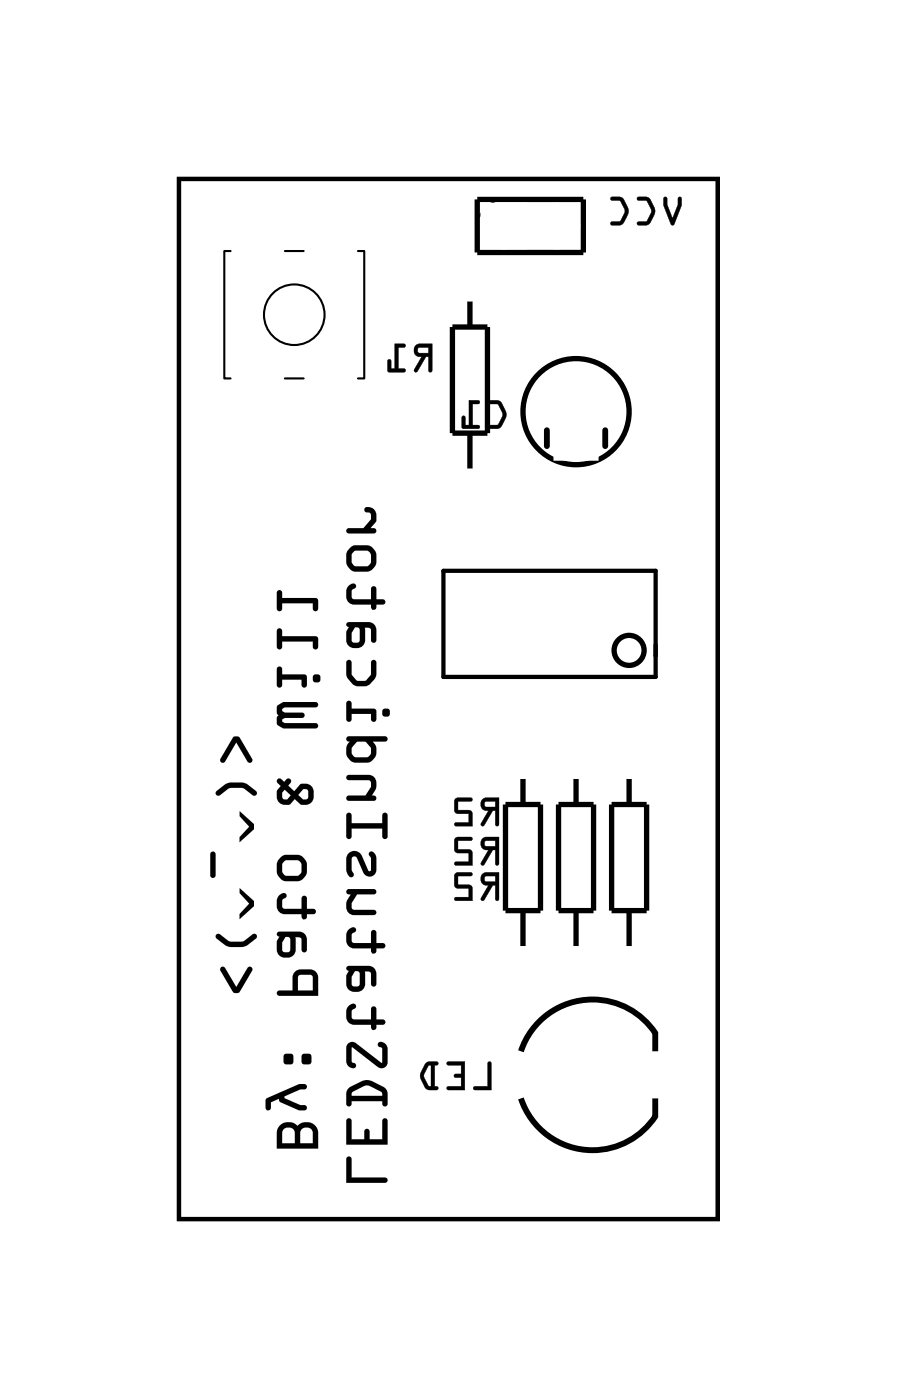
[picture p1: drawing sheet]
<svg xmlns="http://www.w3.org/2000/svg" width="43mm" height="67mm" viewBox="0 0 43 67" stroke-linecap="round" stroke-linejoin="round" font-family="sans-serif">
<path d="M8.6 8.6h25.8v49.8h-25.8zM21.2 27.3h10.2v5.1h-10.2z" fill="none" stroke="#000" stroke-width=".2"/>
<path d="M8.6 8.6h25.8v49.8h-25.8z" fill="none" stroke="#000" stroke-width=".05"/>
<g fill="none" stroke="#000" stroke-width=".25">
<path d="M21.7 15.7h1.6v5h-1.6zM22.5 14.3v1.4M22.8 9.5h5.1v2.6h-5.1zM22.5 20.7v1.9M24.2 38.5h1.7v5.1h-1.7zM25 37.2v1.3M26.7 38.5h1.7v5.1h-1.7zM27.6 37.2v1.3M29.3 38.5h1.7v5.1h-1.7zM30.1 37.2v1.3M25 43.6v1.8M27.6 43.6v1.8"/>
<path d="M30.1 43.6v1.8"/>
<circle cx="27.6" cy="19.7" r="2.54"/>
<circle cx="30.1" cy="31.1" r=".72"/>
</g>
<path d="M26.2 20.6v.8M29 20.6v.8M24.9 50.3a3.6 3.6 0 0 1 3-2.4 3.6 3.6 0 0 1 3.5 1.6v.8M24.9 52.6a3.6 3.6 0 0 0 3 2.4 3.6 3.6 0 0 0 3.5-1.5v-.9" fill="none" stroke="#000" stroke-width=".28"/>
<g fill="none" stroke="#000" stroke-width=".1">
<path d="M11 12h-.3v6.1h.3M13.6 18.1h.9M13.6 12h.9M17.1 12h.3v6.1h-.3"/>
<circle cx="14.1" cy="15.1" r="1.45"/>
</g>
<path d="M23.7 9.5l-.9 .9" fill="none" stroke="#000" stroke-width=".13"/>
<g fill="#000">
<path d="M19.9 16.5a.32 .32 0 0 0-.1 .4 .32 .32 0 0 0 .4 .2l-.4 .7h.2l.4-.7h.1v.6l.1 .1 .1-1.3zM20 16.7l.5-.1v.3h-.4zM18.9 16.5v1.1h-.2v-.3l-.1-.1v.6h.8v-.1l-.3-.1v-1h.3v-.1z"/>
<path d="M19.9 16.5a.32 .32 0 0 0-.1 .4 .32 .32 0 0 0 .4 .2l-.4 .6a.1 .1 0 0 0 .1 .1 .1 .1 0 0 0 .1 0l.4-.7h.1v.6a.1 .1 0 0 0 .1 .1 .1 .1 0 0 0 .1-.1v-1.2h-.6zM19.9 16.5h.8l-.1 1.3-.1-.1v-.6h-.1l-.4 .7h-.2l.4-.7a.31 .31 0 0 1-.4-.2 .31 .31 0 0 1 .1-.4zM20 16.7l.5-.1v.3h-.4zM20 16.7v.2h.5v-.3zM18.9 16.5v1.1h-.2v-.3a.1 .1 0 0 0-.1-.1 .1 .1 0 0 0-.1 .1l.1 .5h.7a.1 .1 0 0 0 .1-.1 .1 .1 0 0 0-.1-.1h-.2v-1h.2a.1 .1 0 0 0 .1-.1 .1 .1 0 0 0-.1 0zM18.9 16.5h.5v.1h-.3v1.1h.3v.1h-.8v-.6l.1 .1v.4h.2z"/>
<path d="M23.4 19.2v.1l.4 .1 .3 .4-.3 .5-.4 .1v.1h.1a.6 .6 0 0 0 .7-.6v-.2l-.2-.4-.2-.1zM22.5 19.2v1.2h-.2v-.4l-.1-.1-.1 .6h.8v-.1h-.3v-1.1h.3l.1-.1z"/>
<path d="M23.4 19.2v.1l.4 .1 .3 .4-.3 .5h-.3a.1 .1 0 0 0-.1 .1 .1 .1 0 0 0 .1 .1l.5-.1 .3-.6-.4-.6zM23.4 19.2h.5l.3 .5a.83 .83 0 0 1-.3 .8h-.4l-.1-.1 .4-.1 .3-.3v-.3l-.3-.4h-.4zM22.4 19.2l.1 1.2h-.2v-.4a.1 .1 0 0 0-.1-.1 .1 .1 0 0 0-.1 .1v.5h.8a.1 .1 0 0 0 .1-.1 .1 .1 0 0 0-.1-.1l-.3 .1v-1.1l.3 .1a.1 .1 0 0 0 .1-.1 .1 .1 0 0 0-.1-.1zM22.5 19.2h.5l-.1 .1h-.3v1.1h.3v.1h-.8l.1-.6 .1 .1v.4h.2z"/>
<path d="M31.8 9.5v.3l.3 .9 .1 .1 .4-1v-.3h-.1v.3l-.3 .7-.3-.7v-.3zM30.5 9.5v.1h.5l.2 .5-.2 .5h-.5v.1l.1 .1a.6 .6 0 0 0 .8-.6l-.1-.3-.2-.4-.2-.1zM29.2 9.5l.1 .1h.4l.2 .5-.2 .5h-.4l-.1 .1 .1 .1a.6 .6 0 0 0 .8-.6v-.3l-.3-.4-.2-.1z"/>
<path d="M31.8 9.4v.4l.4 1 .4-1v-.3a.1 .1 0 0 0-.1-.1 .1 .1 0 0 0-.1 .1l.1 .3-.3 .7-.3-.7v-.3zM31.8 9.5h.1v.3l.3 .7 .3-.7v-.3h.1v.3l-.4 1-.1-.1-.3-.9zM30.5 9.4v.2h.4l.3 .5-.3 .5h-.3a.1 .1 0 0 0-.1 .1 .1 .1 0 0 0 .1 .1l.5-.1 .3-.6-.3-.6zM30.5 9.5h.5l.3 .4a.83 .83 0 0 1-.3 .9h-.4l-.1-.1 .1-.1h.4l.2-.4v-.2l-.2-.4h-.4zM29.2 9.4l.1 .2h.4l.2 .5-.2 .5h-.4a.1 .1 0 0 0-.1 .1 .1 .1 0 0 0 .1 .1l.5-.1 .3-.6-.3-.6zM29.3 9.5h.5l.3 .4a.83 .83 0 0 1-.4 .9h-.4l-.1-.1 .1-.1h.4l.2-.4v-.2l-.2-.4h-.4z"/>
<path d="M23.1 38.3a.32 .32 0 0 0-.1 .3 .32 .32 0 0 0 .4 .2l-.4 .7h.2l.4-.7h.1v.7h.1l.1-1.3zM23.2 38.4h.5v.2h-.4zM21.8 38.2v.7l.1 .1h.5v.4h-.6v.1l.8 .1v-.8h-.7v-.4h.6l.1-.2z"/>
<path d="M23.1 38.3a.32 .32 0 0 0-.1 .4 .32 .32 0 0 0 .4 .1l-.4 .6a.1 .1 0 0 0 .1 .1 .1 .1 0 0 0 .1 0l.4-.7h.1v.7a.1 .1 0 0 0 .1 .1 .1 .1 0 0 0 .1-.1v-1.3h-.6zM23.1 38.3l.8-.1-.1 1.3h-.1v-.7h-.1l-.4 .7h-.2l.4-.7a.31 .31 0 0 1-.4-.1 .31 .31 0 0 1 .1-.4zM23.2 38.4h.5v.2h-.4zM23.2 38.4v.2h.5v-.2zM21.8 38.2v.7l.6 .1v.4h-.6a.1 .1 0 0 0-.1 .1 .1 .1 0 0 0 .1 .1h.8v-.8h-.7v-.4h.6a.1 .1 0 0 0 .1-.1 .1 .1 0 0 0-.1-.1zM21.8 38.3l.8-.1-.1 .2h-.6v.4h.7v.8l-.8-.1v-.1h.7v-.4h-.6l-.1-.2z"/>
<path d="M10.6 46.3v.2l.7 1h.2l.6-1a.13 .13 0 0 0-.1-.2 .13 .13 0 0 0-.2 0l-.5 1-.5-1zM10.4 44.7l-.1 .1a1.15 1.15 0 0 0 2 0l-.2-.1a1.04 1.04 0 0 1-1.6 0zM11.5 42.5v.3l.4 .5-.4 .5v.2l.7-.6v-.3zM10.1 40.8v1.1a.13 .13 0 0 0 .1 .1 .13 .13 0 0 0 .1-.1v-1.1zM11.5 38.8v.3l.4 .5-.4 .5v.2l.7-.6v-.2zM10.4 37.9a.13 .13 0 0 0-.1 .2 .13 .13 0 0 0 .2 0 1.07 1.07 0 0 1 1.7 0l.1-.1a1.13 1.13 0 0 0-1.9-.1zM11.2 35.3l-.6 1a.13 .13 0 0 0 0 .2 .13 .13 0 0 0 .2 0l.5-1 .5 1a.13 .13 0 0 0 .2 0 .13 .13 0 0 0 .1-.2l-.6-1z"/>
<path d="M10.6 46.3v.2l.7 1h.2l.6-1a.13 .13 0 0 0-.1-.2 .13 .13 0 0 0-.2 0l-.5 1-.5-1zM10.6 46.3h.2l.5 1 .5-1a.13 .13 0 0 1 .2 0 .13 .13 0 0 1 .1 .2l-.6 1h-.2l-.7-1zM10.4 44.7v.2l.4 .3a1.03 1.03 0 0 0 .9 .1l.6-.4a.13 .13 0 0 0 0-.1 .13 .13 0 0 0-.2-.1 .99 .99 0 0 1-1.6 0zM10.4 44.7h.1l.5 .4h.6l.5-.4a.13 .13 0 0 1 .2 .1 .13 .13 0 0 1 0 .1 1.13 1.13 0 0 1-2-.1zM11.5 42.5v.3l.4 .5-.4 .5v.2l.7-.6v-.3zM11.5 42.5l.7 .6v.3l-.7 .6v-.2l.4-.5-.4-.5zM10.1 40.8v1.1a.13 .13 0 0 0 .1 .1 .13 .13 0 0 0 .1-.1v-1.1zM10.1 40.8h.2v1.1a.13 .13 0 0 1-.1 .1 .13 .13 0 0 1-.1-.1zM11.5 38.8v.3l.4 .5-.4 .5v.2l.7-.6v-.2zM11.5 38.8l.7 .7v.2l-.7 .6v-.2l.4-.5-.4-.5zM10.4 37.9a.13 .13 0 0 0 0 .2 .13 .13 0 0 0 .1 0 .99 .99 0 0 1 1.6 0 .13 .13 0 0 0 .2 0 .13 .13 0 0 0 0-.2l-.4-.3a1.03 1.03 0 0 0-1-.1zM10.4 37.9a1.13 1.13 0 0 1 1.9 .1l-.2 .1-.5-.4h-.5l-.6 .4a.13 .13 0 0 1-.2 0 .13 .13 0 0 1 .1-.2zM11.2 35.3l-.6 1a.13 .13 0 0 0 0 .2 .13 .13 0 0 0 .2 0l.5-1 .5 1a.13 .13 0 0 0 .2 0 .13 .13 0 0 0 .1-.2l-.6-1zM11.2 35.3h.3l.6 1a.13 .13 0 0 1-.1 .2 .13 .13 0 0 1-.2 0l-.5-1-.5 1a.13 .13 0 0 1-.2 0 .13 .13 0 0 1 0-.2z"/>
<path d="M13.4 53.9l-.1 .3v.8h1.9v-.8a.57 .57 0 0 0-.4-.4 .57 .57 0 0 0-.6 .1l-.3-.2zM13.6 54.1l.2-.1 .2 .1 .1 .6h-.6zM14.4 54.1l.2-.1 .3 .1 .1 .6h-.6zM12.7 52.6v.4l.1 .2 .2-.1v-.3l.4-.2v.2l.9 .4h.3a.13 .13 0 0 0 .1-.2 .13 .13 0 0 0-.1-.1h-.2l-.8-.3v-.1l.8-.3h.2a.13 .13 0 0 0 .1-.2 .13 .13 0 0 0-.1-.1h-.3zM13.6 50.5v.4h.4v-.4zM14.5 50.5v.4h.4v-.4zM14.1 46.5l-.1 .3v.6h-.6a.13 .13 0 0 0-.1 .1 .13 .13 0 0 0 .1 .2h1.8v-.9a.39 .39 0 0 0-.4-.4h-.4zM14.3 46.7h.6l.1 .7h-.7zM13.3 44.6v.2h.1l-.1 .3v.4a.46 .46 0 0 0 .4 .4 .46 .46 0 0 0 .5-.4l-.1-.6h.3v.6a.13 .13 0 0 0 .2 .1 .13 .13 0 0 0 .1-.1v-.5a.38 .38 0 0 0-.4-.4zM13.7 44.9h.1l.1 .1v.5l-.1 .1h-.2l-.1-.1v-.4zM13.3 42.9v.2a.47 .47 0 0 0 .3 .7h.8l.1 .2h.2v-.2h.3a.13 .13 0 0 0 .1-.2 .13 .13 0 0 0-.1-.1h-.3v-.5a.13 .13 0 0 0-.1-.1 .13 .13 0 0 0-.2 .1v.5h-.8l-.1-.1 .1-.4a.14 .14 0 0 0 .1-.1 .14 .14 0 0 0-.1-.1zM13.4 41.1l-.1 .3v.4l.1 .3a1.05 1.05 0 0 0 .9 .1l.2-.2a.64 .64 0 0 0 .2-.6l-.2-.3a1.02 1.02 0 0 0-.8-.2zM13.6 41.2h.7l.1 .2v.4l-.2 .1h-.6l-.1-.2v-.3zM13.3 37.3v.2l.1 .1a.49 .49 0 0 0-.1 .7 .49 .49 0 0 0 .6 .2l.2-.2 .3 .2a.5 .5 0 0 0 .6-.5 .5 .5 0 0 0-.6-.4l-.3 .3-.3-.3 .1-.1a.15 .15 0 0 0-.1-.2 .15 .15 0 0 0-.2 .1l-.2-.1zM13.6 37.8l.3 .3-.1 .2-.3-.1v-.3zM14.5 37.8l.3 .1-.1 .4h-.2l-.2-.2zM13.3 33.8v.9l.3 .2h1.5a.13 .13 0 0 0 .1-.2 .13 .13 0 0 0-.1-.1h-1.5l-.1-.1v-.1h.1h.9a.13 .13 0 0 0 .1-.2 .13 .13 0 0 0-.1-.1h-.9l-.1-.1v-.1h.1h1.5a.13 .13 0 0 0 .1-.2 .13 .13 0 0 0-.1-.1h-1.5zM13.3 31.9v.9a.13 .13 0 0 0 .1 .1 .13 .13 0 0 0 .1-.1v-.3h.9v.3a.13 .13 0 0 0 .2 .1 .13 .13 0 0 0 .1-.1v-.4l-.1-.1h-1.1v-.3zM14.9 32.5a.2 .2 0 0 0 .4 0 .2 .2 0 0 0-.4 0zM13.3 30.1v.9a.13 .13 0 0 0 .1 .1 .13 .13 0 0 0 .1-.1v-.3h1.5v.3a.13 .13 0 0 0 .1 .1 .13 .13 0 0 0 .1-.1v-.5h-1.7v-.3zM13.3 28.3v.8a.13 .13 0 0 0 .1 .2 .13 .13 0 0 0 .1-.2v-.2h1.5v.2a.13 .13 0 0 0 .1 .2 .13 .13 0 0 0 .1-.2v-.5h-1.7v-.3z"/>
<path d="M13.4 53.9l-.1 .3v.8h1.9v-.8a.57 .57 0 0 0-.4-.4 .57 .57 0 0 0-.6 .1l-.3-.2zM13.4 53.9l.5-.2 .3 .2a.58 .58 0 0 1 .6-.1 .58 .58 0 0 1 .4 .4v.8h-2v-.8zM13.6 54.1l.3-.1 .1 .1 .1 .6h-.6zM13.6 54.1l-.1 .6h.6l-.1-.6-.2-.1zM14.4 54.1l.2-.1 .3 .1 .1 .6h-.6zM14.4 54.1v.6h.6l-.1-.6-.2-.1zM12.7 52.6l.1 .6 .2-.1v-.3l.4-.2v.2l.9 .4h.3a.13 .13 0 0 0 .1-.2 .13 .13 0 0 0-.1-.1h-.2l-.8-.3v-.1l.8-.3h.2a.13 .13 0 0 0 .1-.2 .13 .13 0 0 0-.1-.1h-.3zM12.7 52.6l1.6-.7h.3a.13 .13 0 0 1 .1 .1 .13 .13 0 0 1-.1 .2h-.2l-.8 .3v.1l.8 .3h.2a.13 .13 0 0 1 .1 .1 .13 .13 0 0 1-.1 .2h-.3l-.9-.4v-.2l-.4 .2v.3l-.2 .1-.1-.2zM13.6 50.5v.4h.4v-.4zM13.6 50.5h.4v.4h-.4zM14.5 50.5v.4h.4v-.4zM14.5 50.5h.4v.4h-.4zM14.1 46.5l-.1 .3v.6h-.6a.13 .13 0 0 0-.1 .1 .13 .13 0 0 0 .1 .2h1.8v-.9a.39 .39 0 0 0-.4-.4h-.4zM14.1 46.5a.8 .8 0 0 1 1.1 .2v1h-1.8a.14 .14 0 0 1-.2-.2 .13 .13 0 0 1 .2-.1h.6v-.6zM14.3 46.7h.6l.1 .7h-.7zM14.3 46.7v.7h.7l-.1-.7zM13.3 44.6v.2h.1l-.1 .3v.4a.46 .46 0 0 0 .4 .4 .46 .46 0 0 0 .5-.4l-.1-.6h.3v.6a.13 .13 0 0 0 .2 .1 .13 .13 0 0 0 .1-.1v-.5a.38 .38 0 0 0-.4-.4zM13.3 44.6h1a.38 .38 0 0 1 .4 .4v.5a.13 .13 0 0 1-.1 .1 .13 .13 0 0 1-.2-.1v-.6h-.3l.1 .6a.46 .46 0 0 1-.5 .4 .46 .46 0 0 1-.5-.4l.1-.4 .1-.3h-.1zM13.7 44.9h.1l.1 .1v.5l-.1 .1h-.2l-.1-.1v-.4zM13.7 44.9l-.2 .2v.4l.1 .1h.2l.1-.1v-.5l-.1-.1zM13.3 42.9v.2a.47 .47 0 0 0 .3 .7h.8l.1 .2h.2v-.2h.3a.13 .13 0 0 0 .1-.2 .13 .13 0 0 0-.1-.1h-.3v-.5a.13 .13 0 0 0-.1-.1 .13 .13 0 0 0-.2 .1v.5h-.8l-.1-.1 .1-.4a.14 .14 0 0 0 .1-.1 .14 .14 0 0 0-.1-.1zM13.3 42.9l.3-.1a.15 .15 0 0 1 .1 .1 .15 .15 0 0 1-.2 .2v.3l.1 .1h.8v-.5a.13 .13 0 0 1 .2-.1 .13 .13 0 0 1 .1 .1v.5h.3a.13 .13 0 0 1 .1 .1 .13 .13 0 0 1-.1 .2h-.3v.2h-.2l-.1-.2h-.8a.52 .52 0 0 1-.3-.9zM13.4 41.1l-.1 .3v.4l.1 .3a1.05 1.05 0 0 0 .9 .1l.2-.2a.64 .64 0 0 0 .2-.6l-.2-.3a1.02 1.02 0 0 0-.8-.2zM13.4 41.1l.3-.2a1.02 1.02 0 0 1 .8 .2l.2 .2v.6l-.4 .3a1.06 1.06 0 0 1-.9-.1l-.1-.3-.1-.4zM13.6 41.2h.7l.1 .2v.4l-.2 .1h-.6l-.1-.2v-.3zM13.6 41.2l-.1 .2v.3l.1 .2h.6l.2-.1v-.4l-.1-.2zM13.3 37.3v.2l.1 .1-.1 .2a.48 .48 0 0 0 0 .6 .48 .48 0 0 0 .6 .1l.2-.2 .3 .2a.5 .5 0 0 0 .6-.5 .5 .5 0 0 0-.6-.4l-.3 .3-.3-.3 .1-.1a.15 .15 0 0 0-.1-.2 .15 .15 0 0 0-.2 .1l-.2-.1zM13.3 37.3h.1l.2 .1 .1-.1a.13 .13 0 0 1 .2 0 .13 .13 0 0 1 0 .2l-.1 .1 .3 .3 .3-.3a.5 .5 0 0 1 .6 .4 .5 .5 0 0 1-.6 .5l-.3-.2-.2 .2a.49 .49 0 0 1-.6-.2 .49 .49 0 0 1 .1-.7l-.1-.1zM13.6 37.8l.3 .3-.1 .2-.3-.1v-.3zM13.6 37.8l-.1 .1v.3l.3 .1 .1-.2zM14.5 37.8l.3 .1-.1 .4h-.2l-.2-.2zM14.5 37.8l-.2 .3 .2 .2h.2v-.4zM13.3 33.8v.1v.3v.2v.3l.3 .2h1.5a.13 .13 0 0 0 .1-.2 .13 .13 0 0 0-.1-.1h-1.5l-.1-.1v-.1h.1h.9a.13 .13 0 0 0 .1-.2 .13 .13 0 0 0-.1-.1h-.9l-.1-.1v-.1h.1h1.5a.13 .13 0 0 0 .1-.2 .13 .13 0 0 0-.1-.1h-1.5zM13.3 33.8l.3-.2h1.5a.13 .13 0 0 1 .1 .1 .13 .13 0 0 1-.1 .2h-1.5h-.1v.1l.1 .1h.9a.13 .13 0 0 1 .1 .1 .13 .13 0 0 1-.1 .2h-.9h-.1v.1l.1 .1h1.5a.13 .13 0 0 1 .1 .1 .13 .13 0 0 1-.1 .2h-1.5l-.3-.2zM13.3 31.9v.9a.13 .13 0 0 0 .1 .1 .13 .13 0 0 0 .1-.1v-.3h.9v.3a.13 .13 0 0 0 .2 .1 .13 .13 0 0 0 .1-.1l-.1-.5h-1.1v-.3zM13.3 31.9l.2 .1v.3h1.1l.1 .1v.4a.13 .13 0 0 1-.1 .1 .13 .13 0 0 1-.2-.1v-.3h-.9v.3a.13 .13 0 0 1-.1 .1 .13 .13 0 0 1-.2-.1zM14.9 32.5a.2 .2 0 0 0 .4 0 .2 .2 0 0 0-.4 0zM15 32.5a.2 .2 0 0 1 .4 0 .2 .2 0 0 1-.4 0zM13.3 30.1v.9a.13 .13 0 0 0 .1 .1 .13 .13 0 0 0 .1-.1v-.3h1.5v.3a.13 .13 0 0 0 .1 .1 .13 .13 0 0 0 .1-.1v-.5h-1.7v-.3zM13.3 30.1l.2 .1v.3h1.7v.1v.4a.13 .13 0 0 1-.1 .1 .13 .13 0 0 1-.1-.1v-.3h-1.5v.3a.13 .13 0 0 1-.1 .1 .13 .13 0 0 1-.2-.1zM13.3 28.3v.8a.13 .13 0 0 0 .1 .2 .13 .13 0 0 0 .1-.2v-.2h1.5v.2a.13 .13 0 0 0 .1 .2 .13 .13 0 0 0 .1-.2v-.5h-1.7v-.3zM13.3 28.3h.2v.3h1.7v.2v.3a.13 .13 0 0 1-.1 .2 .13 .13 0 0 1-.1-.2v-.2h-1.5v.2a.13 .13 0 0 1-.1 .2 .14 .14 0 0 1-.2-.2z"/>
<path d="M16.6 55.4v1.2h1.8a.13 .13 0 0 0 .2-.1 .13 .13 0 0 0-.2-.1h-1.6v-1zM16.6 53.6v1.2h2v-1.1a.14 .14 0 0 0-.2-.2 .13 .13 0 0 0-.1 .2v.8h-.6v-.3a.13 .13 0 0 0-.1-.2 .14 .14 0 0 0-.2 .2v.3h-.6v-.9zM16.7 52.1l-.1 .2v.5a.13 .13 0 0 0 .1 .2 .13 .13 0 0 0 .1-.2v-.1h1.5v.1a.13 .13 0 0 0 .1 .2 .14 .14 0 0 0 .2-.2l-.1-.6a1.16 1.16 0 0 0-1.7-.2zM16.9 52.3l.7-.3 .6 .3 .1 .2h-1.5zM16.7 50l-.1 .2v.6a.29 .29 0 0 0 .1 .3 .29 .29 0 0 0 .3 0v-.2l-.2-.1v-.7l1.5 1 .2-.1 .1-.8a.29 .29 0 0 0-.2-.3 .29 .29 0 0 0-.3 .1v.1l.2 .1v.7l-1.3-1zM16.7 48.2l-.1 .2a.47 .47 0 0 0 .4 .7h.8v.2h.2v-.2h.3a.14 .14 0 0 0 .2-.2 .13 .13 0 0 0-.2-.1h-.3v-.5a.13 .13 0 0 0-.1-.1 .13 .13 0 0 0-.1 .1v.5h-.9l-.1-.1 .1-.4a.14 .14 0 0 0 .1-.1 .14 .14 0 0 0-.1-.1zM16.6 46.3v.1l.1 .1-.1 .2v.4a.46 .46 0 0 0 .4 .4 .46 .46 0 0 0 .5-.4v-.6l.3 .1v.5a.13 .13 0 0 0 .1 .1 .13 .13 0 0 0 .1-.1v-.5a.38 .38 0 0 0-.3-.4zM17 46.5h.1l.1 .1v.6h-.1h-.2l-.1-.1v-.3zM16.7 44.5l-.1 .3a.47 .47 0 0 0 .4 .6h.8v.3l.2-.1v-.2h.3a.13 .13 0 0 0 .2-.1 .13 .13 0 0 0-.2-.1h-.3v-.5a.13 .13 0 0 0-.1-.2 .13 .13 0 0 0-.1 .2v.5l-.9-.1-.1-.1 .1-.3a.14 .14 0 0 0 .1-.2 .14 .14 0 0 0-.1-.1zM16.6 42.6v.2h.2a.56 .56 0 0 0-.2 .6 .56 .56 0 0 0 .3 .4h1a.13 .13 0 0 0 .1-.1 .13 .13 0 0 0-.1-.1h-.9l-.2-.2v-.2l.3-.4h.8a.13 .13 0 0 0 .1-.1 .13 .13 0 0 0-.1-.1zM16.7 40.9a1.02 1.02 0 0 0 .1 1.1 .18 .18 0 0 0 .1-.2 .18 .18 0 0 0-.1-.2v-.5l.2-.1 .1 .1 .3 .7a.33 .33 0 0 0 .4 .2 .33 .33 0 0 0 .2-.4v-.5l-.1-.3a.14 .14 0 0 0-.2 .1 .14 .14 0 0 0 0 .2l.1 .5-.1 .1-.5-.9-.2-.1zM16.6 38.9v1.1a.13 .13 0 0 0 .1 .2 .13 .13 0 0 0 .1-.2v-.3h1.5v.3a.13 .13 0 0 0 .1 .2 .14 .14 0 0 0 .2-.2v-1a.13 .13 0 0 0-.2-.1 .13 .13 0 0 0-.1 .1v.4h-1.5v-.4zM16.6 37.1l.1 .2 .9 .1 .2 .1v.2l-.3 .4h-.8a.13 .13 0 0 0-.1 .1 .13 .13 0 0 0 .1 .1h1.2a.13 .13 0 0 0 .1-.1 .13 .13 0 0 0-.1-.1h-.1a.56 .56 0 0 0 .2-.6 .56 .56 0 0 0-.3-.4zM16.6 35.3v.1l.1 .1-.1 .3v.3l.1 .3a1.07 1.07 0 0 0 1 .1 .6 .6 0 0 0 .3-.8l-.2-.2h.6a.13 .13 0 0 0 .2-.1 .14 .14 0 0 0-.2-.2zM17.1 35.6h.4l.3 .2v.3l-.1 .1h-.8l-.1-.1v-.3zM16.6 33.6v.8a.13 .13 0 0 0 .1 .2 .13 .13 0 0 0 .1-.2v-.2h1v.2a.13 .13 0 0 0 .1 .2 .13 .13 0 0 0 .1-.2v-.3l-.1-.2h-1.1v-.3zM18.3 34.1a.2 .2 0 0 0 .4 0 .2 .2 0 0 0-.4 0zM16.6 31.6v.7a.73 .73 0 0 0 .7 .6 .73 .73 0 0 0 .7-.6v-.6a.13 .13 0 0 0-.1-.1 .13 .13 0 0 0-.1 .1l-.1 .6-.2 .3h-.4l-.3-.3v-.6zM16.6 29.8v.1l.1 .1-.1 .2v.4a.46 .46 0 0 0 .4 .4 .46 .46 0 0 0 .5-.3v-.6h.3v.5a.13 .13 0 0 0 .1 .2 .13 .13 0 0 0 .1-.2v-.4a.38 .38 0 0 0-.3-.4zM17 30h.1l.1 .2v.5l-.1 .1h-.2l-.1-.2v-.3zM16.7 28.1l-.1 .2a.47 .47 0 0 0 .4 .6h.8v.3h.2v-.3h.3a.13 .13 0 0 0 .2-.1 .13 .13 0 0 0-.2-.1h-.3v-.5a.13 .13 0 0 0-.1-.1 .13 .13 0 0 0-.1 .1v.5h-.9l-.1-.1 .1-.4a.14 .14 0 0 0 .1-.1 .14 .14 0 0 0-.1-.2zM16.7 26.2l-.1 .4v.4l.1 .2a1.05 1.05 0 0 0 .9 .2l.3-.2a.64 .64 0 0 0 .1-.7l-.2-.3a1.02 1.02 0 0 0-.8-.1zM16.9 26.4h.7l.2 .2-.1 .4-.1 .1h-.6l-.2-.2v-.4zM17.5 24.3a.19 .19 0 0 0 0 .2 .19 .19 0 0 0 .2 .1l.1 .3-.4 .4h-.7a.13 .13 0 0 0-.1 .1 .13 .13 0 0 0 .1 .1h1.2a.13 .13 0 0 0 .1-.1 .13 .13 0 0 0-.1-.1h-.2l.3-.3a.47 .47 0 0 0 0-.5 .47 .47 0 0 0-.5-.2z"/>
<path d="M16.6 55.4v1.2h1.8a.13 .13 0 0 0 .2-.1 .13 .13 0 0 0-.2-.1h-1.6v-1zM16.6 55.4h.2v1h1.6a.13 .13 0 0 1 .2 .1 .13 .13 0 0 1-.2 .1h-1.8zM16.6 53.6v1.2h2v-1.1a.14 .14 0 0 0-.2-.2 .13 .13 0 0 0-.1 .2v.8h-.6v-.3a.13 .13 0 0 0-.1-.2 .14 .14 0 0 0-.2 .2v.3h-.6v-.9zM16.6 53.6h.2v.9h.6v-.3a.14 .14 0 0 1 .2-.2 .13 .13 0 0 1 .1 .2v.3h.6v-.8a.13 .13 0 0 1 .1-.2 .14 .14 0 0 1 .2 .2v1.1h-2zM16.7 52.1l-.1 .2v.5a.13 .13 0 0 0 .1 .2 .13 .13 0 0 0 .1-.2v-.1h1.5v.1a.13 .13 0 0 0 .1 .2 .14 .14 0 0 0 .2-.2l-.1-.6-.7-.4-.4-.1zM16.7 52.1l.1-.1a1.1 1.1 0 0 1 1.5 0l.2 .3 .1 .5a.14 .14 0 0 1-.2 .2 .13 .13 0 0 1-.1-.2v-.1h-1.5v.1a.13 .13 0 0 1-.1 .2 .13 .13 0 0 1-.1-.2v-.5zM16.8 52.3l.8-.3 .6 .3 .1 .2h-1.5zM16.9 52.3l-.1 .2h1.5l-.1-.2-.6-.3zM16.7 50l-.1 .2v.6a.29 .29 0 0 0 .1 .3 .29 .29 0 0 0 .3 0v-.2l-.2-.1v-.7l1.5 1 .2-.1 .1-.8a.29 .29 0 0 0-.2-.3 .29 .29 0 0 0-.3 .1v.1l.2 .1v.7l-1.3-1zM16.7 50l.2-.1h.1l1.3 1v-.7a.15 .15 0 0 1-.2-.1 .15 .15 0 0 1 .1-.2 .35 .35 0 0 1 .4 .3l-.1 .8-.1 .1h-.3l-1.2-1v.8a.15 .15 0 0 1 .1 .1 .15 .15 0 0 1-.1 .1 .35 .35 0 0 1-.3-.3v-.6zM16.7 48.2l-.1 .2a.47 .47 0 0 0 .4 .7h.8v.2h.2v-.2h.3a.13 .13 0 0 0 .1-.2 .13 .13 0 0 0-.1-.1h-.3v-.5a.13 .13 0 0 0-.1-.1 .13 .13 0 0 0-.1 .1v.5h-.9l-.1-.1 .1-.4a.14 .14 0 0 0 .1-.1 .14 .14 0 0 0-.1-.1zM16.7 48.2l.2-.1a.15 .15 0 0 1 .2 .1 .15 .15 0 0 1-.2 .2l-.1 .3 .1 .1h.9v-.5a.13 .13 0 0 1 .1-.1 .13 .13 0 0 1 .1 .1v.5h.3a.13 .13 0 0 1 .2 .1 .14 .14 0 0 1-.2 .2h-.3v.2h-.2v-.2h-.8a.52 .52 0 0 1-.3-.9zM16.6 46.3v.1l.1 .1-.1 .2v.4a.46 .46 0 0 0 .4 .4 .46 .46 0 0 0 .5-.4v-.6l.3 .1v.5a.13 .13 0 0 0 .1 .1 .13 .13 0 0 0 .1-.1v-.5a.38 .38 0 0 0-.3-.4zM16.6 46.3l1.1-.1a.38 .38 0 0 1 .3 .4v.5a.13 .13 0 0 1-.1 .1 .13 .13 0 0 1-.1-.1v-.5l-.3-.1v.6a.46 .46 0 0 1-.5 .4 .46 .46 0 0 1-.4-.4v-.4l.1-.2-.1-.1zM17 46.5h.1l.1 .1v.6h-.1h-.2l-.1-.1v-.3zM17 46.5l-.2 .3v.3l.1 .1h.2l.1-.1v-.5l-.1-.1zM16.7 44.5l-.1 .3a.47 .47 0 0 0 .4 .6h.8v.3l.2-.1v-.2h.3a.13 .13 0 0 0 .1-.1 .13 .13 0 0 0-.1-.1h-.3v-.5a.13 .13 0 0 0-.1-.2 .13 .13 0 0 0-.1 .2v.5l-.9-.1-.1-.1 .1-.3a.14 .14 0 0 0 .1-.2 .14 .14 0 0 0-.1-.1zM16.7 44.5l.2-.1a.15 .15 0 0 1 .2 .2 .15 .15 0 0 1-.2 .1l-.1 .3 .1 .1 .9 .1v-.5a.13 .13 0 0 1 .1-.2 .13 .13 0 0 1 .1 .2v.5l.3-.1a.14 .14 0 0 1 .2 .2 .13 .13 0 0 1-.2 .1h-.3v.2l-.2 .1v-.3h-.8a.52 .52 0 0 1-.3-.9zM16.6 42.6v.2h.2l-.2 .3a.5 .5 0 0 0 .3 .7h1a.12 .12 0 0 0 .1-.1 .12 .12 0 0 0-.1-.1h-.9l-.2-.2v-.2l.3-.4h.8a.13 .13 0 0 0 .1-.1 .13 .13 0 0 0-.1-.1zM16.6 42.6h1.3a.13 .13 0 0 1 .1 .1 .13 .13 0 0 1-.1 .1h-.8l-.3 .4v.2l.2 .2h.9a.13 .13 0 0 1 .1 .1 .13 .13 0 0 1-.1 .1h-1a.56 .56 0 0 1-.3-.4 .56 .56 0 0 1 .2-.6h-.2zM16.7 40.9a1.02 1.02 0 0 0 .1 1.1 .15 .15 0 0 0 .1-.1 .15 .15 0 0 0 0-.2l-.1-.6 .2-.1 .1 .1 .3 .7a.33 .33 0 0 0 .4 .2 .33 .33 0 0 0 .2-.4v-.5l-.1-.3a.14 .14 0 0 0-.2 .1 .14 .14 0 0 0 0 .2l.1 .5-.1 .1-.4-.7a.39 .39 0 0 0-.6-.1zM16.7 40.9l.3-.2 .2 .1 .5 .9 .1-.1v-.5a.17 .17 0 0 1-.2-.2 .17 .17 0 0 1 .2-.1h.1a.97 .97 0 0 1 0 1.1l-.2 .1-.3-.1-.3-.8-.1-.1-.2 .1 .1 .6a.15 .15 0 0 1 0 .2 .15 .15 0 0 1-.2 .1 1.1 1.1 0 0 1 0-1.1zM16.6 38.9v1.1a.13 .13 0 0 0 .1 .2 .13 .13 0 0 0 .1-.2v-.3h1.5v.3a.13 .13 0 0 0 .1 .2 .14 .14 0 0 0 .2-.2v-1a.13 .13 0 0 0-.2-.1 .13 .13 0 0 0-.1 .1v.4h-1.5v-.4zM16.6 38.9l.2 .1v.4h1.5v-.4a.13 .13 0 0 1 .1-.1 .13 .13 0 0 1 .2 .1v1a.14 .14 0 0 1-.2 .2 .13 .13 0 0 1-.1-.2v-.3h-1.5v.3a.13 .13 0 0 1-.1 .2 .13 .13 0 0 1-.1-.2zM16.6 37.1l.1 .2 .9 .1 .2 .1v.2l-.3 .4h-.8a.13 .13 0 0 0-.1 .1 .13 .13 0 0 0 .1 .1h1.2a.13 .13 0 0 0 .1-.1 .13 .13 0 0 0-.1-.1h-.1l.2-.3a.5 .5 0 0 0-.3-.7zM16.6 37.1h1.1a.56 .56 0 0 1 .3 .4 .56 .56 0 0 1-.2 .6h.1a.13 .13 0 0 1 .1 .1 .13 .13 0 0 1-.1 .1h-1.2a.13 .13 0 0 1-.1-.1 .13 .13 0 0 1 .1-.1h.8l.3-.4v-.2l-.2-.1-.9-.1zM16.6 35.3a.13 .13 0 0 0 0 .1 .13 .13 0 0 0 .1 .1l-.1 .4v.2l.1 .3a1.07 1.07 0 0 0 1 .1l.3-.3v-.4l-.2-.3h.6a.13 .13 0 0 0 .2-.1 .13 .13 0 0 0-.2-.1zM16.6 35.3l1.8-.1a.14 .14 0 0 1 .2 .2 .13 .13 0 0 1-.2 .1h-.6l.2 .3v.4l-.3 .3a1.07 1.07 0 0 1-1-.1l-.1-.3v-.2l.1-.4a.13 .13 0 0 1-.1-.1 .13 .13 0 0 1 0-.1zM17.1 35.6h.4l.3 .2v.3l-.1 .1h-.8l-.1-.3zM17.1 35.6l-.3 .2v.3l.1 .1h.8l.1-.1v-.3l-.3-.2zM16.6 33.6v.8a.13 .13 0 0 0 .1 .2 .13 .13 0 0 0 .1-.2v-.2h1v.2a.13 .13 0 0 0 .1 .2 .13 .13 0 0 0 .1-.2l-.1-.5h-1.1v-.3zM16.6 33.6h.2v.3h1.1l.1 .2v.3a.13 .13 0 0 1-.1 .2 .13 .13 0 0 1-.1-.2v-.2h-1v.2a.13 .13 0 0 1-.1 .2 .13 .13 0 0 1-.1-.2zM18.3 34.1a.2 .2 0 0 0 .4 0 .2 .2 0 0 0-.4 0zM18.3 34.1a.2 .2 0 0 1 .4 0 .2 .2 0 0 1-.4 0zM16.6 31.6v.8l.3 .3a.74 .74 0 0 0 .8 0l.3-.4v-.6a.13 .13 0 0 0-.1-.1 .13 .13 0 0 0-.1 .1l-.1 .6-.2 .3h-.4l-.3-.3v-.6zM16.6 31.6l.2 .1v.6l.3 .3h.4l.2-.3 .1-.6a.13 .13 0 0 1 .1-.1 .13 .13 0 0 1 .1 .1v.6l-.1 .2a.71 .71 0 0 1-1.2 0l-.1-.2zM16.6 29.8v.1l.1 .1-.1 .2v.4a.46 .46 0 0 0 .4 .4 .46 .46 0 0 0 .5-.3v-.7l.3 .1v.5a.13 .13 0 0 0 .1 .2 .13 .13 0 0 0 .1-.2v-.4a.38 .38 0 0 0-.3-.4zM16.6 29.8h1.1a.38 .38 0 0 1 .3 .4v.4a.13 .13 0 0 1-.1 .2 .13 .13 0 0 1-.1-.2v-.5l-.3-.1v.7a.46 .46 0 0 1-.5 .3 .46 .46 0 0 1-.4-.4v-.4l.1-.2-.1-.1zM17 30h.1l.1 .2v.5l-.1 .1h-.2l-.1-.2v-.3zM17 30l-.2 .3v.3l.1 .2h.2l.1-.2v-.4l-.1-.2zM16.7 28.1l-.1 .2a.47 .47 0 0 0 .4 .6h.8v.3h.2v-.3h.3a.13 .13 0 0 0 .1-.1 .13 .13 0 0 0-.1-.1h-.3v-.5a.13 .13 0 0 0-.1-.1 .13 .13 0 0 0-.1 .1v.5h-.9l-.1-.1 .1-.4a.14 .14 0 0 0 .1-.1 .14 .14 0 0 0-.1-.2zM16.7 28.1l.2-.2a.15 .15 0 0 1 .2 .2 .15 .15 0 0 1-.2 .1l-.1 .4 .1 .1h.9v-.5a.13 .13 0 0 1 .1-.1 .13 .13 0 0 1 .1 .1v.5h.3a.13 .13 0 0 1 .2 .1 .13 .13 0 0 1-.2 .1h-.3v.3h-.2v-.3h-.8a.52 .52 0 0 1-.3-.8zM16.7 26.2l-.1 .4v.4l.1 .2a1.05 1.05 0 0 0 .9 .2l.3-.2a.64 .64 0 0 0 .1-.7l-.2-.3a1.02 1.02 0 0 0-.8-.1zM16.7 26.2l.3-.1a1.02 1.02 0 0 1 .8 .1l.2 .3v.5l-.4 .4a1.06 1.06 0 0 1-.9-.2l-.1-.2v-.4zM16.9 26.4h.7l.2 .2-.1 .4-.1 .1h-.6l-.2-.2v-.4zM16.9 26.4l-.1 .1v.4l.2 .2h.6l.1-.1 .1-.4-.2-.2zM17.5 24.3a.19 .19 0 0 0 0 .2 .19 .19 0 0 0 .2 .1l.1 .3-.4 .4h-.7a.13 .13 0 0 0-.1 .1 .13 .13 0 0 0 .1 .1h1.2a.13 .13 0 0 0 .1-.1 .13 .13 0 0 0-.1-.1h-.2l.3-.3a.52 .52 0 0 0-.4-.7zM17.5 24.3a.46 .46 0 0 1 .5 .2 .46 .46 0 0 1 0 .5l-.3 .3h.2a.13 .13 0 0 1 .1 .1 .13 .13 0 0 1-.1 .1h-1.2a.13 .13 0 0 1-.1-.1 .13 .13 0 0 1 .1-.1h.7l.4-.4-.1-.3a.2 .2 0 0 1-.2-.1 .2 .2 0 0 1 0-.2z"/>
<path d="M23.4 50.9l-.1 1.1h-.6v.2h.8v-1.3zM21.4 50.9v.1h.7v.4h-.3l-.1 .1 .1 .1h.3v.4h-.6l-.1 .1 .9 .1v-1.4zM20.4 50.9a.81 .81 0 0 0 0 1.2l.5 .1 .1-.1-.2-.1v-1h.2v-.1l-.4-.1zM20.5 51h.1v1h-.1l-.2-.5z"/>
<path d="M23.4 50.8l-.1 1.2h-.6a.1 .1 0 0 0-.1 .1 .1 .1 0 0 0 .1 .1h.8v-1.3zM23.4 50.9h.1v1.3h-.8v-.2h.7zM21.4 50.8v.2h.7v.4h-.3a.1 .1 0 0 0-.1 .1 .1 .1 0 0 0 .1 .1h.3v.4h-.6a.1 .1 0 0 0-.1 .1 .1 .1 0 0 0 .1 .1h.8v-1.4zM21.4 50.9l.9-.1v1.4l-.9-.1 .1-.1h.6v-.4h-.3l-.1-.1 .1-.1h.3v-.4h-.7zM20.4 50.9l-.3 .5v.3l.3 .5h.5a.1 .1 0 0 0 .1-.1 .1 .1 0 0 0-.1-.1h-.1v-1h.1a.1 .1 0 0 0 .1-.1 .1 .1 0 0 0-.1-.1zM20.4 50.9l.2-.1 .4 .1-.1 .1h-.1v1h.2l-.1 .2-.5-.1-.2-.4v-.4zM20.5 51h.1v1h-.1l-.2-.5zM20.5 51l-.2 .5 .2 .5h.1v-1z"/>
<path d="M23.1 41.8a.32 .32 0 0 0-.1 .4 .32 .32 0 0 0 .4 .2l-.4 .7h.2l.4-.7h.1v.6l.1 .1 .1-1.3zM23.2 42l.5-.1v.3h-.4zM21.8 41.8v.6l.1 .1h.5v.5h-.6v.1h.8v-.7h-.7v-.5h.6l.1-.1z"/>
<path d="M23.1 40.2a.32 .32 0 0 0-.1 .3 .32 .32 0 0 0 .4 .2l-.4 .7h.2l.4-.7h.1v.6l.1 .1 .1-1.3zM23.2 40.3l.5-.1v.3h-.4zM21.8 40.1v.6l.1 .1h.5v.5h-.6v.1h.8v-.7h-.7v-.5h.6l.1-.1z"/>
<path d="M23.1 41.8a.32 .32 0 0 0-.1 .4 .32 .32 0 0 0 .4 .2l-.4 .6a.1 .1 0 0 0 .1 .1 .1 .1 0 0 0 .1 0l.4-.7h.1v.6a.1 .1 0 0 0 .1 .1 .1 .1 0 0 0 .1-.1v-1.2h-.6zM23.1 41.9l.8-.1-.1 1.3-.1-.1v-.6h-.1l-.4 .7h-.2l.4-.7a.31 .31 0 0 1-.4-.2 .31 .31 0 0 1 .1-.3zM23.2 42l.5-.1v.3h-.4zM23.2 42v.2h.5v-.3zM21.8 41.8v.7h.6v.5l-.6-.1a.1 .1 0 0 0-.1 .1 .1 .1 0 0 0 .1 .1h.8v-.7h-.7v-.5l.6 .1a.1 .1 0 0 0 .1-.1 .1 .1 0 0 0-.1-.1zM21.8 41.8h.8l-.1 .1h-.6v.5h.7v.7h-.8v-.1h.7v-.5h-.6l-.1-.1z"/>
<path d="M23.1 40.1a.32 .32 0 0 0-.1 .4 .32 .32 0 0 0 .4 .2l-.4 .6a.1 .1 0 0 0 .1 .1 .1 .1 0 0 0 .1 0l.4-.7h.1v.6a.1 .1 0 0 0 .1 .1 .1 .1 0 0 0 .1-.1v-1.2h-.6zM23.1 40.2l.8-.1-.1 1.3-.1-.1v-.6h-.1l-.4 .7h-.2l.4-.7a.31 .31 0 0 1-.4-.2 .31 .31 0 0 1 .1-.3zM23.2 40.3l.5-.1v.3h-.4zM23.2 40.3v.2h.5v-.3zM21.8 40.1v.7h.6v.5h-.6a.1 .1 0 0 0-.1 0 .1 .1 0 0 0 .1 .1h.8v-.7h-.7v-.5l.6 .1a.1 .1 0 0 0 .1-.1 .1 .1 0 0 0-.1-.1zM21.8 40.1h.8l-.1 .1h-.6v.5h.7v.7h-.8v-.1h.7v-.5h-.6l-.1-.1z"/>
</g>
<path d="M26.9 20.3h1.4v1.4h-1.4z" fill="#fff"/>
<path d="M26.9 20.3h1.4v1.4h-1.4z" fill="none" stroke="#fff" stroke-width=".76" stroke-linecap="butt"/>
<circle cx="27.6" cy="21" r=".7" fill="#fff"/>
<circle cx="27.6" cy="21" r=".7" fill="none" stroke="#fff" stroke-width=".76" stroke-linecap="butt"/>
<circle cx="27.6" cy="18.4" r=".7" fill="#fff"/>
<circle cx="27.6" cy="18.4" r=".7" fill="none" stroke="#fff" stroke-width=".76" stroke-linecap="butt"/>
<circle cx="31" cy="51.5" r=".57" fill="#fff"/>
<circle cx="31" cy="51.5" r=".57" fill="none" stroke="#fff" stroke-width=".76" stroke-linecap="butt"/>
<circle cx="29" cy="51.5" r=".57" fill="#fff"/>
<circle cx="29" cy="51.5" r=".57" fill="none" stroke="#fff" stroke-width=".76" stroke-linecap="butt"/>
<circle cx="27" cy="51.5" r=".57" fill="#fff"/>
<circle cx="27" cy="51.5" r=".57" fill="none" stroke="#fff" stroke-width=".76" stroke-linecap="butt"/>
<circle cx="25" cy="51.5" r=".57" fill="#fff"/>
<circle cx="25" cy="51.5" r=".57" fill="none" stroke="#fff" stroke-width=".76" stroke-linecap="butt"/>
<path d="M21.8 22.8h1.4v1.4h-1.4z" fill="#fff"/>
<path d="M21.8 22.8h1.4v1.4h-1.4z" fill="none" stroke="#fff" stroke-width=".76" stroke-linecap="butt"/>
<circle cx="22.5" cy="23.5" r=".7" fill="#fff"/>
<circle cx="22.5" cy="23.5" r=".7" fill="none" stroke="#fff" stroke-width=".76" stroke-linecap="butt"/>
<circle cx="22.5" cy="13.4" r=".7" fill="#fff"/>
<circle cx="22.5" cy="13.4" r=".7" fill="none" stroke="#fff" stroke-width=".76" stroke-linecap="butt"/>
<path d="M24.3 45.7h1.4v1.4h-1.4z" fill="#fff"/>
<path d="M24.3 45.7h1.4v1.4h-1.4z" fill="none" stroke="#fff" stroke-width=".76" stroke-linecap="butt"/>
<circle cx="25" cy="46.4" r=".7" fill="#fff"/>
<circle cx="25" cy="46.4" r=".7" fill="none" stroke="#fff" stroke-width=".76" stroke-linecap="butt"/>
<circle cx="25" cy="36.2" r=".7" fill="#fff"/>
<circle cx="25" cy="36.2" r=".7" fill="none" stroke="#fff" stroke-width=".76" stroke-linecap="butt"/>
<path d="M29.4 45.7h1.4v1.4h-1.4z" fill="#fff"/>
<path d="M29.4 45.7h1.4v1.4h-1.4z" fill="none" stroke="#fff" stroke-width=".76" stroke-linecap="butt"/>
<circle cx="30.1" cy="46.4" r=".7" fill="#fff"/>
<circle cx="30.1" cy="46.4" r=".7" fill="none" stroke="#fff" stroke-width=".76" stroke-linecap="butt"/>
<circle cx="30.1" cy="36.2" r=".7" fill="#fff"/>
<circle cx="30.1" cy="36.2" r=".7" fill="none" stroke="#fff" stroke-width=".76" stroke-linecap="butt"/>
<path d="M26.9 45.7h1.4v1.4h-1.4z" fill="#fff"/>
<path d="M26.9 45.7h1.4v1.4h-1.4z" fill="none" stroke="#fff" stroke-width=".76" stroke-linecap="butt"/>
<circle cx="27.6" cy="46.4" r=".7" fill="#fff"/>
<circle cx="27.6" cy="46.4" r=".7" fill="none" stroke="#fff" stroke-width=".76" stroke-linecap="butt"/>
<circle cx="27.6" cy="36.2" r=".7" fill="#fff"/>
<circle cx="27.6" cy="36.2" r=".7" fill="none" stroke="#fff" stroke-width=".76" stroke-linecap="butt"/>
<circle cx="30.1" cy="33.7" r=".64" fill="#fff"/>
<circle cx="30.1" cy="33.7" r=".64" fill="none" stroke="#fff" stroke-width=".71" stroke-linecap="butt"/>
<circle cx="27.6" cy="33.7" r=".64" fill="#fff"/>
<circle cx="27.6" cy="33.7" r=".64" fill="none" stroke="#fff" stroke-width=".71" stroke-linecap="butt"/>
<circle cx="25" cy="33.7" r=".64" fill="#fff"/>
<circle cx="25" cy="33.7" r=".64" fill="none" stroke="#fff" stroke-width=".71" stroke-linecap="butt"/>
<circle cx="22.5" cy="33.7" r=".64" fill="#fff"/>
<circle cx="22.5" cy="33.7" r=".64" fill="none" stroke="#fff" stroke-width=".71" stroke-linecap="butt"/>
<circle cx="22.5" cy="26.1" r=".64" fill="#fff"/>
<circle cx="22.5" cy="26.1" r=".64" fill="none" stroke="#fff" stroke-width=".71" stroke-linecap="butt"/>
<circle cx="25" cy="26.1" r=".64" fill="#fff"/>
<circle cx="25" cy="26.1" r=".64" fill="none" stroke="#fff" stroke-width=".71" stroke-linecap="butt"/>
<circle cx="27.6" cy="26.1" r=".64" fill="#fff"/>
<circle cx="27.6" cy="26.1" r=".64" fill="none" stroke="#fff" stroke-width=".71" stroke-linecap="butt"/>
<circle cx="30.1" cy="26.1" r=".64" fill="#fff"/>
<circle cx="30.1" cy="26.1" r=".64" fill="none" stroke="#fff" stroke-width=".71" stroke-linecap="butt"/>
<circle cx="30.1" cy="33.7" r=".64" fill="#fff"/>
<circle cx="30.1" cy="33.7" r=".64" fill="none" stroke="#fff" stroke-width=".71" stroke-linecap="butt"/>
<circle cx="27.6" cy="33.7" r=".64" fill="#fff"/>
<circle cx="27.6" cy="33.7" r=".64" fill="none" stroke="#fff" stroke-width=".71" stroke-linecap="butt"/>
<circle cx="25" cy="33.7" r=".64" fill="#fff"/>
<circle cx="25" cy="33.7" r=".64" fill="none" stroke="#fff" stroke-width=".71" stroke-linecap="butt"/>
<circle cx="22.5" cy="33.7" r=".64" fill="#fff"/>
<circle cx="22.5" cy="33.7" r=".64" fill="none" stroke="#fff" stroke-width=".71" stroke-linecap="butt"/>
<circle cx="22.5" cy="26.1" r=".64" fill="#fff"/>
<circle cx="22.5" cy="26.1" r=".64" fill="none" stroke="#fff" stroke-width=".71" stroke-linecap="butt"/>
<circle cx="25" cy="26.1" r=".64" fill="#fff"/>
<circle cx="25" cy="26.1" r=".64" fill="none" stroke="#fff" stroke-width=".71" stroke-linecap="butt"/>
<circle cx="27.6" cy="26.1" r=".64" fill="#fff"/>
<circle cx="27.6" cy="26.1" r=".64" fill="none" stroke="#fff" stroke-width=".71" stroke-linecap="butt"/>
<circle cx="30.1" cy="26.1" r=".64" fill="#fff"/>
<circle cx="30.1" cy="26.1" r=".64" fill="none" stroke="#fff" stroke-width=".71" stroke-linecap="butt"/>
<path d="M14.8 17.6h2v3.5h-2z" fill="#fff"/>
<path d="M14.8 17.6h2v3.5h-2z" fill="none" stroke="#fff" stroke-width=".25"/>
<path d="M11.3 17.6h2v3.5h-2z" fill="#fff"/>
<path d="M11.3 17.6h2v3.5h-2z" fill="none" stroke="#fff" stroke-width=".25"/>
<path d="M11.3 9.1h2v3.5h-2z" fill="#fff"/>
<path d="M11.3 9.1h2v3.5h-2z" fill="none" stroke="#fff" stroke-width=".25"/>
<path d="M14.8 9.1h2v3.5h-2z" fill="#fff"/>
<path d="M14.8 9.1h2v3.5h-2z" fill="none" stroke="#fff" stroke-width=".25"/>
<path d="M23.4 10.1h1.5v1.5h-1.5z" fill="#fff"/>
<path d="M23.4 10.1h1.5v1.5h-1.5z" fill="none" stroke="#fff" stroke-width=".76" stroke-linecap="butt"/>
<circle cx="24.1" cy="10.8" r=".74" fill="#fff"/>
<circle cx="24.1" cy="10.8" r=".74" fill="none" stroke="#fff" stroke-width=".76" stroke-linecap="butt"/>
<circle cx="26.7" cy="10.8" r=".74" fill="#fff"/>
<circle cx="26.7" cy="10.8" r=".74" fill="none" stroke="#fff" stroke-width=".76" stroke-linecap="butt"/>
</svg>
